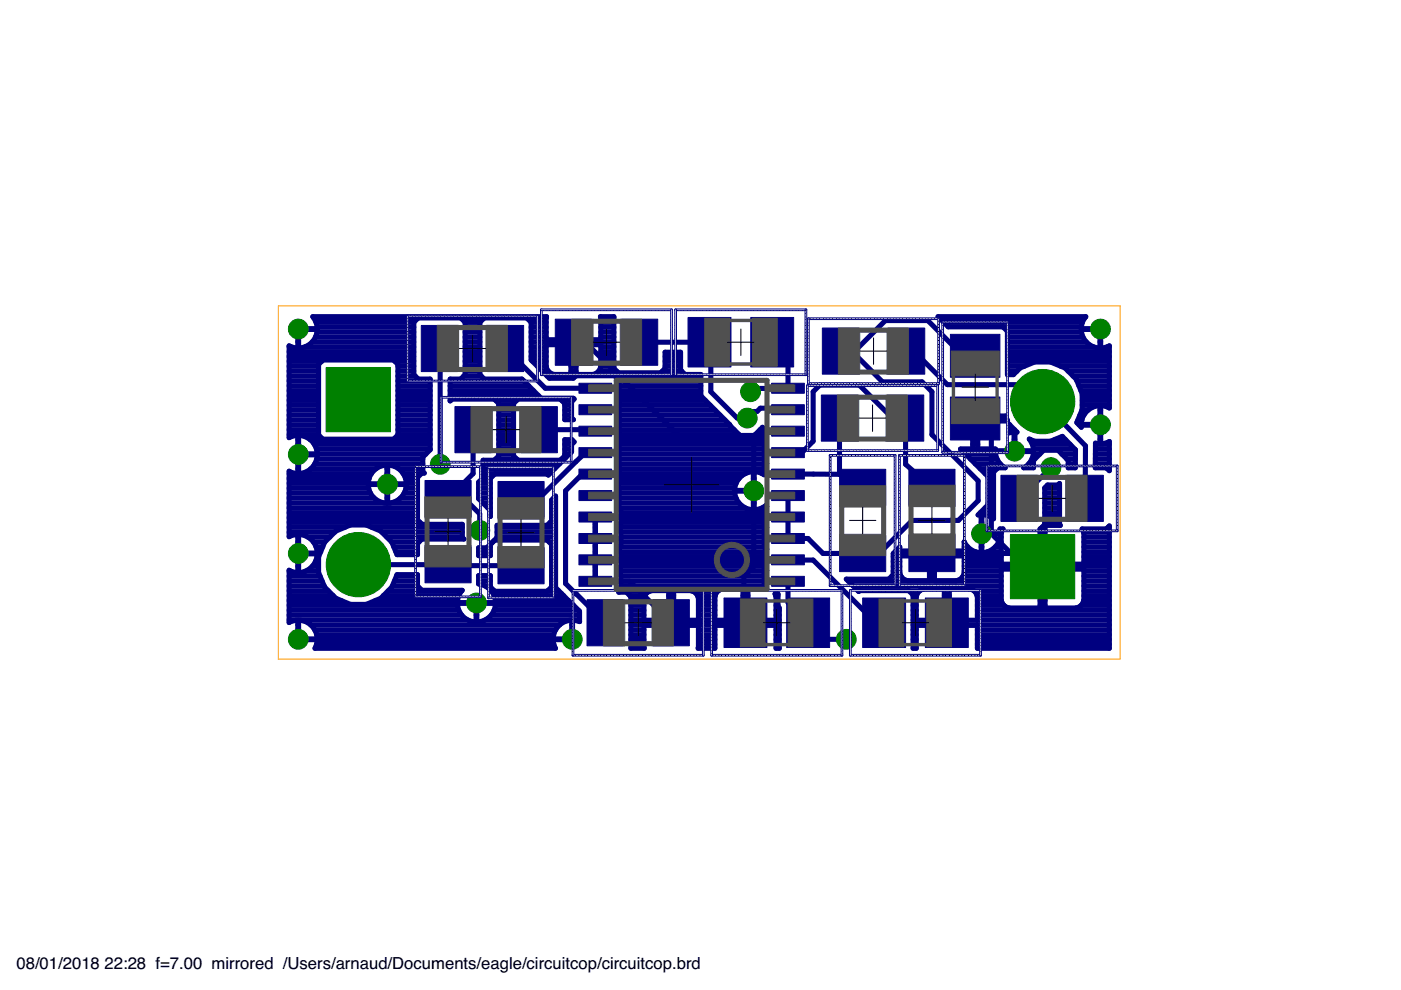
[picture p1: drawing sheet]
<svg xmlns="http://www.w3.org/2000/svg" width="297mm" height="210mm" viewBox="0 0 297 210" stroke-linecap="round" stroke-linejoin="round" font-family="sans-serif">
<defs><g id="words">
<g font-size="3.5">
<text x="3.5" y="205.4">08/01/2018</text>
<text x="22.2" y="205.4">22:28 f=7.00 mirrored /Users/arnaud/Documents/eagle/circuitcop/circuitcop.brd</text>
</g>
</g></defs>
<g fill="#000080" stroke="#000080" stroke-width=".21">
<path d="M201.5 70.9h10.5v9.1h-10.5z"/>
<path d="M201.5 84.2h10.5v9.1h-10.5z"/>
<path d="M145.9 67.3h9.1v10.5h-9.1z"/>
<path d="M159.2 67.3h9.1v10.5h-9.1z"/>
<path d="M105.6 116.1h9.8v7.7h-9.8z"/>
<path d="M105.6 102.1h9.8v7.7h-9.8z"/>
<path d="M174.3 69.6h7.8v9.7h-7.8z"/>
<path d="M188.4 69.6h7.7v9.7h-7.7z"/>
<path d="M178 113.5h9.8v7.7h-9.8z"/>
<path d="M178 99.5h9.8v7.7h-9.8z"/>
<path d="M174.1 83.8h7.7v9.7h-7.7z"/>
<path d="M188.2 83.8h7.7v9.7h-7.7z"/>
<path d="M192.7 99.5h9.8v7.7h-9.8z"/>
<path d="M192.7 113.5h9.8v7.7h-9.8z"/>
<path d="M131.7 67.7h7.7v9.7h-7.7z"/>
<path d="M117.7 67.7h7.7v9.7h-7.7z"/>
<path d="M138.5 127.1h7.7v9.8h-7.7z"/>
<path d="M124.5 127.1h7.7v9.8h-7.7z"/>
<path d="M163.6 122.2h6.9v2.1h-6.9z"/>
<path d="M163.6 117.6h6.9v2.2h-6.9z"/>
<path d="M163.6 113.1h6.9v2.1h-6.9z"/>
<path d="M163.6 108.6h6.9v2.1h-6.9z"/>
<path d="M163.6 104h6.9v2.1h-6.9z"/>
<path d="M163.6 99.5h6.9v2.1h-6.9z"/>
<path d="M163.6 94.9h6.9v2.1h-6.9z"/>
<path d="M163.6 90.4h6.9v2.1h-6.9z"/>
<path d="M122.7 90.4h7v2.1h-7z"/>
<path d="M122.7 94.9h7v2.1h-7z"/>
<path d="M122.7 99.5h7v2.1h-7z"/>
<path d="M122.7 104h7v2.1h-7z"/>
<path d="M122.7 108.6h7v2.1h-7z"/>
<path d="M122.7 113.1h7v2.1h-7z"/>
<path d="M122.7 117.6h7v2.2h-7z"/>
<path d="M122.7 122.2h7v2.1h-7z"/>
<path d="M163.6 85.8h6.9v2.1h-6.9z"/>
<path d="M163.6 81.3h6.9v2.1h-6.9z"/>
<path d="M122.7 85.8h7v2.1h-7z"/>
<path d="M122.7 81.3h7v2.1h-7z"/>
<path d="M89.3 69h7.7v9.8h-7.7z"/>
<path d="M103.3 69h7.7v9.8h-7.7z"/>
<path d="M96.5 86.2h7.7v9.8h-7.7z"/>
<path d="M110.5 86.2h7.7v9.8h-7.7z"/>
<path d="M90.1 115.9h9.8v7.7h-9.8z"/>
<path d="M90.1 101.9h9.8v7.7h-9.8z"/>
<path d="M196.2 126.8h9.1v10.5h-9.1z"/>
<path d="M182.9 126.8h9.1v10.5h-9.1z"/>
<path d="M166.8 126.8h9.1v10.5h-9.1z"/>
<path d="M153.5 126.8h9.1v10.5h-9.1z"/>
<path d="M212.2 100.8h7.7v9.8h-7.7z"/>
<path d="M226.2 100.8h7.7v9.8h-7.7z"/>
<path d="M213.5 68.2l.2-.1 .1 .1v27.7l-.1 .2-.3-.2z"/>
<path d="M199.7 68.2l.2-.1 .1 .1v27.7l-.1 .2-.2-.2z"/>
<path d="M199.7 68.2l14-.1 .1 .2-.1 .2h-13.9z"/>
<path d="M199.7 95.8l14-.1 .1 .2-.1 .2h-13.9z"/>
<path d="M143.1 65.6l27.8-.1 .1 .2-.1 .2h-27.7z"/>
<path d="M143.1 79.4l27.8-.1 .1 .2-.1 .1h-27.7z"/>
<path d="M143.1 65.6l.2-.1 .1 .2v13.8l-.1 .1-.2-.1z"/>
<path d="M170.7 65.6l.2-.1 .1 .2v13.8l-.1 .1-.2-.1z"/>
<path d="M103.4 99h.2l.2 .1v27.7l-.2 .1-.2-.1z"/>
<path d="M103.4 99h14l.1 .2-.1 .1h-13.9z"/>
<path d="M117.2 99h.2l.1 .1v27.7l-.1 .1-.2-.1z"/>
<path d="M103.4 126.7l14-.1 .1 .2-.1 .1h-13.9z"/>
<path d="M171.2 67.5l27.8-.1 .2 .2-.2 .2h-27.6z"/>
<path d="M198.8 67.5l.2-.1 .2 .1v13.9l-.2 .1-.2-.1z"/>
<path d="M171.2 81.2h27.8l.2 .2-.2 .1h-27.6z"/>
<path d="M171.2 67.5l.2-.1 .2 .1v13.9l-.2 .1-.2-.1z"/>
<path d="M175.9 96.5l.1-.1 .2 .1v27.7l-.2 .2-.2-.2z"/>
<path d="M175.9 96.5l13.9-.1 .1 .2-.1 .1h-13.8z"/>
<path d="M189.6 96.5l.2-.1 .1 .1v27.7l-.1 .2-.2-.2z"/>
<path d="M175.9 124.1l13.9-.1 .1 .2-.1 .2h-13.8z"/>
<path d="M171.1 81.6h27.7l.2 .2-.2 .2h-27.6l-.2-.2z"/>
<path d="M198.7 81.6l.3 .1v13.9l-.2 .1-.2-.1z"/>
<path d="M171 95.4h27.8l.2 .2-.2 .1h-27.6z"/>
<path d="M171.1 81.6l.3 .1v13.9l-.2 .1-.2-.1z"/>
<path d="M204.3 96.5l.2-.1 .1 .1v27.7l-.1 .2-.2-.2z"/>
<path d="M190.6 124h13.9l.1 .2-.1 .2h-13.8l-.2-.2z"/>
<path d="M190.6 96.4l.3 .1v27.7l-.2 .2-.2-.2z"/>
<path d="M190.6 96.4h13.9l.1 .2-.1 .1h-13.8l-.2-.1z"/>
<path d="M114.6 79.4l27.8-.1 .2 .2-.2 .1h-27.7z"/>
<path d="M114.7 65.5l.3 .2v13.8l-.2 .1-.2-.1z"/>
<path d="M114.7 65.5h27.7l.2 .2-.2 .2h-27.7l-.1-.2z"/>
<path d="M142.3 65.5l.3 .2v13.8l-.2 .1-.2-.1z"/>
<path d="M121.3 138.8l27.8-.1 .2 .3-.2 .1h-27.6z"/>
<path d="M121.3 125.1l.2-.1 .2 .1v13.9l-.2 .1-.2-.1z"/>
<path d="M121.3 125.1l27.8-.1 .2 .2-.2 .1h-27.6z"/>
<path d="M148.9 125.1l.2-.1 .2 .1v13.9l-.2 .1-.2-.1z"/>
<path d="M86.2 66.9l27.8-.1 .2 .3-.2 .1h-27.7z"/>
<path d="M113.8 66.9l.2-.1 .2 .2v13.8l-.2 .2-.2-.2z"/>
<path d="M86.3 80.6h27.7l.2 .2-.2 .2h-27.7l-.1-.2z"/>
<path d="M86.2 66.9l.2-.1 .1 .2v13.8l-.1 .2-.2-.2z"/>
<path d="M93.3 84.1h27.8l.2 .2-.2 .1h-27.6z"/>
<path d="M120.9 84.1h.2l.2 .1v13.8l-.2 .2-.2-.2z"/>
<path d="M93.3 97.9l27.8-.1 .2 .2-.2 .2h-27.6z"/>
<path d="M93.3 84.1h.2l.2 .1v13.8l-.2 .2-.2-.2z"/>
<path d="M87.9 98.8h.2l.2 .1v27.7l-.2 .1-.2-.1z"/>
<path d="M87.9 98.8h14l.1 .2-.1 .1h-13.8z"/>
<path d="M101.7 98.8h.2l.1 .1v27.7l-.1 .1-.2-.1z"/>
<path d="M87.9 126.4h14l.1 .2-.1 .1h-13.8z"/>
<path d="M180.1 138.8l27.8-.1 .2 .3-.2 .1h-27.6z"/>
<path d="M180.1 125.1l27.8-.1 .2 .2-.2 .1h-27.6z"/>
<path d="M207.7 125.1l.2-.1 .2 .1v13.9l-.2 .1-.2-.1z"/>
<path d="M180.1 125.1l.2-.1 .2 .1v13.9l-.2 .1-.2-.1z"/>
<path d="M150.7 138.8l27.8-.1 .2 .3-.2 .1h-27.6z"/>
<path d="M150.7 125.1l27.8-.1 .2 .2-.2 .1h-27.6z"/>
<path d="M178.4 125.1l.1-.1 .2 .1v13.9l-.2 .1-.2-.1z"/>
<path d="M150.7 125.1l.2-.1 .2 .1v13.9l-.2 .1-.2-.1z"/>
<path d="M209.1 98.7l27.8-.1 .1 .2-.1 .2h-27.7z"/>
<path d="M236.7 98.7l.2-.1 .1 .2v13.8l-.1 .1-.2-.1z"/>
<path d="M209.1 112.5l27.8-.1 .1 .2-.1 .1h-27.7z"/>
<path d="M209.1 98.7l.2-.1 .1 .2v13.8l-.1 .1-.2-.1z"/>
</g>
<g fill="none" stroke="#000080" stroke-width="1.1">
<path d="M61.3 79.7h6.2M61.3 78.7h6.2M61.3 77.7h6.2M61.3 76.6h6.9M61.3 75.6h26.4M61.3 74.5h26.4M61.3 73.5h.4M61.7 73.5l1.4 .3v-4h4.1a3.9 3.9 0 0 1-2.4 3.7M61.7 73.5l-.4-.2v19.5l1.4-.5h.4v4h4.1a3.9 3.9 0 0 0-3.9-4v8.1M63.1 73.5h.2M63.1 72.5h.2M63.1 71.5h.2"/>
<path d="M63.1 70.4h.2M64.8 73.5l-1.5 .3v-4.1h3.9a3.7 3.7 0 0 0-.9-2.6h49.6l-.1 4.9h5.3v7.4h-3.6a1.97 1.97 0 0 1-1.7-1.7v-4.6h11.6v4.6a1.99 1.99 0 0 1-1.7 1.7h-3.6v-7.4h5.3l-.1-4.9h2.9v11l.9 .9h9l.9-.9v-3.4h3.3v3.8l.9 .9h3.4v4.5l6.1 6.2M64.8 73.5h22.9M66.2 72.5h21.5M66.5 67.3h49.3M66.9 71.5h20.8M67 68.3h20.7M67.2 70.4h20.5M67.2 69.4h20.5M68.5 76.3h14.9l1 1v14.9l-1 .9h-14.9l-1-.9v-14.9zM83.7 76.6h4M84.4 79.7h3.6"/>
<path d="M84.4 78.7h3.3M84.4 77.7h3.3M87.7 68.3v11.1l1 1h2.5v15l-1.6 1.5v3.1l.4 .3h-.5l-1 .9v9l1 1h8.5v2.8l.4 .3h-8.9l-1 .9v2.4h-4.3l-1.1-2.6-2.4-2.4-3.1-1.3h-3.3l-3.1 1.3-2.4 2.4-1.3 3v3.4l1.3 3.1 2.4 2.4 3.1 1.2h3.3l3.1-1.2 2.4-2.4 1.1-2.7h4.3v2.4M87.7 68.3l1-.9h9l.9 .9M93.2 73.9l.1 .1v24.4M98.3 79.7h3.7M98.6 68.3v11.1l-.9 1h-2.3v4.6l.4-.4h9l.9 1v11.1l-.9 .9h-2.4v3.7l-.9 .9v3.5l2.3 2.4v1.3l.2 .1v-8.1M98.6 78.7h3.1M98.6 77.7h3.1M98.6 76.6h3.1M98.6 75.6h3.1M98.6 74.5h3.1"/>
<path d="M98.6 73.5h3.1M98.6 72.5h3.1M98.6 71.5h3.1M98.6 70.4h3.1M98.6 69.4h3.1M98.6 68.3h3.1M101.7 68.3v11.1l1 1h8l4 4h6.9l.1 .2-.5 .6v3.4l.4 .4h-1.9v-3.4l-.9-1h-9l-.9 1v11.1l.9 .9h9l.9-.9v-3.5h1.6l.4 .5-.5 .6v1.5l-1.2 1.1M101.7 68.3l1-.9h9l.9 .9M107.2 73.9l8.4 8.4h10.6M112.6 68.3v8l3.9 3.9h5.1l.5-.5h8.2l1 .9v3.5l-.6 .5 .6 .6v3.4l-.6 .6 .6 .5v3.4l-.6 .6 .6 .6v3.4l-.6 .5 .6 .6v3.4l-.6 .6 .6 .5v3.5l-.3 .3 .5 .7 .1 .5v2.6l-.4 1 .4 .9M112.6 75.6h3.2M112.6 74.5h3.2"/>
<path d="M112.6 73.5h3.2M112.6 72.5h8.5M112.6 71.5h3.2M112.6 70.4h3.2M112.6 69.4h3.2M112.6 68.3h3.2M112.9 76.6h2.9M113.9 77.7h1.9M115 78.7h1.2M116 79.7h6M121.1 78.7h1M121.1 77.7h1"/>
<path d="M121.1 76.6h1M121.1 75.6h1M121.1 74.5h1M121.1 73.5h1M121.6 72.6h2.5l20.3 20.3h15.4M122.1 72.5h8.1M126.9 78.7h3.8M127.3 67.3h2.9M127.4 77.7h2.8M127.4 76.6h2.8M127.4 75.6h2.8M127.4 74.5h2.8"/>
<path d="M127.4 73.5h2.8M127.4 71.5h2.8M127.4 70.4h2.8M127.4 69.4h2.8M127.4 68.3h2.8M130.4 79.7h18.2M135.6 72.6h15.1v10.5l5.6 5.5h2.1l1.4-1.4h.7l.7-.6h5.6l.3 .3M140.4 78.7h4.1M141 77.7h3.3M141 76.6h3.3M141 75.6h3.3M163.7 72.6l3.4 3.3v6.4l-7.3 .1-.7 .7"/>
<path d="M192.2 74.4h1.5l7.2 7.2h16.5l4.2 4.1M199.1 67.3h31M200.1 68.3h29.4M206.8 75.4h-2.6l-7.5-7.4h-9l-6.5 6.4h-3l2.6 .3 6.3 6.3h8.4l2.1 2.1v9.1l9.8 9.8v4.2l-4.2 4.1h-9.8l-7 7h-11.9l-3.2-3.1h-4.2v-9.1M212.7 69.4h16.6M213.6 78.7h2M213.6 77.7h3.6M213.6 76.6h21.6M213.6 75.6h21.6M213.6 74.5h21.6M213.6 73.5h18.1M213.6 72.5h16.7"/>
<path d="M213.6 71.5h16M213.6 70.4h15.7M224.9 77.7h10.3M226.5 78.7h8.7M227.5 79.7h7.7M231.7 73.5l1.5 .3v-4.1h-3.9a3.6 3.6 0 0 1 .9-2.6h-31.3l2.1 2.2h11.7l.9 .9v9.2h1.3l1.4-1.4 3.1-1.2h3.3l3.1 1.2 2.4 2.4 1.2 3.1v3.3l-1.1 2.8 1 1v-.5h4.1v4h.4l1.4-.5v6.2l-.6-.6h-2.4l.1-5.2 .9 .1v-8.1a4 4 0 0 0-3.9 4h4.1v-4h.4l1.4 .5v-13.2l-.4 .2M231.7 73.5a3.9 3.9 0 0 1-2.4-3.7h4.1v4l1.4-.3M233.2 73.5h.2M233.2 72.5h.2M233.2 71.5h.2M233.2 70.4h.2M234.8 73.5h.4"/>
<path d="M61.3 91.1h6.2M61.3 92.1h6.2M61.3 90.1h6.2M61.3 89h6.2M61.3 88h6.2M61.3 87h6.2M61.3 85.9h6.2M61.3 84.9h6.2M61.3 83.9h6.2M61.3 82.8h6.2M61.3 81.8h6.2M61.3 80.8h6.2"/>
<path d="M63.1 99.4h.2M63.1 98.4h.2M63.1 97.3h.2M63.1 95.2h.2M63.1 94.2h.2M63.1 93.2h.2M63.3 96.3h27M65.7 93.2h25.5M65.9 99.4h13.8M66.6 94.2h24.6M66.7 98.4h22.9M67.1 95.2h24.1"/>
<path d="M67.1 97.3h22.5M82 99.4h.2M84.4 91.1h6.8M84.4 92.1h6.8M84.4 90.1h6.8M84.4 89h6.8M84.4 88h6.8M84.4 87h6.8M84.4 85.9h6.8M84.4 84.9h6.8M84.4 83.9h6.8M84.4 82.8h6.8"/>
<path d="M84.4 81.8h6.8M84.4 80.8h6.8M84.5 99.4h5.1M95.4 84.9h.1M95.4 83.9h18.8M95.4 82.8h17.7M95.4 81.8h16.7M95.4 80.8h15.7M100.3 91.1v9.3l-5.3 5.3 .4-.2h2.8l3.5 3.4v3.6M102.4 99.4h15.2M102.4 98.4h16.2M105.1 97.3h4.4"/>
<path d="M105.1 84.9h4.4M105.7 91.1h3.2M105.7 96.3h3.2M105.7 95.2h3.2M105.7 94.2h3.2M105.7 93.2h3.2M105.7 92.1h3.2M105.7 90.1h3.2M105.7 89h3.2M105.7 88h3.2M105.7 87h3.2M105.7 85.9h3.2"/>
<path d="M114.3 91.1h11.6l.3 .3M119.1 97.3h.6M119.1 84.9h2.3M119.7 96.3h1M119.7 95.2h1.5M119.7 94.2h1.5M119.7 88h1.5M119.7 87h1.5M119.7 85.9h1.5M120 97l-3.8 3.7-.2-.2h-11.1l-.9 .9M120 96.9v.1M126.2 96l-1.9-.2-10.3 10.1h-3.5"/>
<path d="M130.8 98.4h31.7M130.8 89h22.9M131 84.9h18.6M131.2 94.2h30.9M131.2 93.2h30.6M131.3 91.1h24.3M131.3 99.4h30.7M131.3 97.3h30.7M131.3 96.3h30.7M131.3 95.2h30.7M131.3 92.1h25.4M131.3 90.1h23.4"/>
<path d="M131.3 88h21.4M131.3 87h20.3M131.3 85.9h19.3M131.3 83.9h17.3M131.3 82.8h17.3M131.3 81.8h17.3M131.3 80.8h17.3M154.7 90.1l2.2 2.2h3l1.8-1.7v2.1l.1 .5 .5 .7-.3 .4v3.4l.6 .5-.6 .6v1.9l-.6-.4-1.5-.3v4h-4.1v-.5M159.8 92.9v27.2l-2.1 2.1v9.8M160.1 92.1h1.6M161.2 91.1h.5M161.7 91.4h5.4"/>
<path d="M167.1 96l.4-.3h2.8l2.1-2.1v-10.5l1.4-1.4h8.4l7 6.9h2.8v9.8l5.6 5M167.1 91.4h.1M167.1 91.4l-5.2 .1-2.1 1.4M178 88.6v12M203.7 95.2h7.4M204.7 96.3h6.4M205.8 97.3h5.6M206.2 91.1h1.1M206.2 94.2h1.1M206.2 93.2h1.1M206.2 92.1h1.1M206.2 90.1h1.1"/>
<path d="M206.8 88.7l2.7-.1 .7 .8v23.8l4.2 4.1M206.8 98.4h5.3M207.3 89h6.3M207.8 99.4h3.6M214 91.1h1.1M214 90.1h.1M215 95.2h.2M215 94.2h.2M215 93.2h.2M215 92.1h.2M218.1 98.4h1M218.3 93.2l.5 .9 .3 1.5h-8v-.4h-3.8v-7h5.9l.4 1.1h-7.4v5.9h-2.6l5.9 5.9v5.9l-2.1 2.2 .6-.1v4h4.1l-.1-1h.7l-.4 1v6.5h17.5v-6.5l-.4-1h5.2l.6-.6v26h-28v-4.9h-5.9v-7.7h4.2l1 .3"/>
<path d="M218.3 93.2l-.1-.1 1.2 .5h3.3l2.5-1.1 2.8 2.9v3.8h-1.5v-1.6l-2.2-2.1h-3l-2.2 2.1v1.6h-2.1a3.8 3.8 0 0 0 2.1-3.5h-3.9v-4.1h.4l-1.6-1.6v1.8l1-.2v4.1h-3.9a3.8 3.8 0 0 0 2 3.5h-1.5l-.9 .9v9.9a3.6 3.6 0 0 0-2.5-.9v8.1a4 4 0 0 0 3.9-4h-4.1v4a3.9 3.9 0 0 1-3.6-2.3v1.9h-6.3v6.3h4.7a1.92 1.92 0 0 0 1.6-1.6v-3.6h-13.6v3.6a1.92 1.92 0 0 0 1.6 1.6h4.7v-6.3h-6.3v-.8l-1.4 1.4v4.5l-1 .9h-9l2.7 2.6 .1-.2h10.5l.9 .9v11.4h.7v-4.9h5.9v-7.7h-4.3l-.9 .3M218.3 93.2h.1M218.8 97.3h.6M218.9 94.2h8M219.1 96.3h1.4M219.1 95.2h8.8M221 85.2l.6 .5M221.6 85.7l8.5 8.8v11.2M222.8 99.1l-6.3 6.4-.4 .2M223.6 93.2h2.3M225.1 96.3h2.9M226.2 97.3h1.8"/>
<path d="M226.5 98.4h1.5M228.3 80.8h6.9M228.5 89h.9M228.7 81.8h6.5M228.8 90.1h4.4M229 88h.8M229.2 82.8h6M229.4 87h1.3M229.4 85.9h5.8M229.4 84.9h5.8M229.4 83.9h5.8M232.2 98.4h3"/>
<path d="M232.2 97.3h3M232.2 96.3h3M232.3 95.2h2.9M232.3 94.2h2.9M233.2 91.1h.2M233.2 93.2h.2M233.2 92.1h.2M233.2 89h.2M233.2 88h.2M233.2 87h.2M234.8 99.4h.4M61.3 100.4h17.4"/>
<path d="M61.3 112.8h9.7M61.3 111.8h11.8M61.3 110.8h27.7M61.3 109.7h27.2M61.3 108.7h27.2M61.3 107.7h27.2M61.3 106.6h20.1M61.3 105.6h18.1M61.3 104.6h17.3M61.3 103.5h16.9M61.3 102.5h16.8M61.3 101.5h17"/>
<path d="M62.7 100.4l-1.4-.5v13.9l1.4-.5h.4v4h4.1a3.9 3.9 0 0 0-3.9-4v8.1a4 4 0 0 0 3.9-4h-4.1v4h-.4l-1.4-.5v11.1l1.4-.5h.4v4h4.1a4 4 0 0 0-3.9-4v4.1h3.9v.5l-.4 1.4h51l-.5-1.4v-.5h3.9v-4.1a3.9 3.9 0 0 0-3.9 4h4.1v-4l1.5 .3M63.1 100.4v-4h4.1a4 4 0 0 1-3.4 4M63.1 119h.2M63.1 118h.2M63.1 117h.2M63.1 116h.2M63.1 114.9h.2M63.1 113.9h.2M65.3 113.9h4.6M66.5 114.9h2.4M66.9 119h.6M67 116h1.4"/>
<path d="M67.2 118h.4M67.2 117h.8M76 119.7h19l.2 .2h15.3M78.8 111.8h19.2M78.9 100.2a3.9 3.9 0 0 1 3.1-1.6v8.1a4 4 0 0 1-3.9-4h8a3.9 3.9 0 0 1-3.9 4v-8.1a3.9 3.9 0 0 1 3.9 4h-8l.3-1.5zM81 112.8h17M82 113.9h16M82 100.4h.2M82 106.6h.2M82 105.6h.2M82 104.6h.2M82 103.5h.2"/>
<path d="M82 102.5h.2M82 101.5h.2M82.8 106.6h5.7M83 114.9h5.8M83.5 116h5M83.9 117h4.6M84.9 105.6h3.6M85.5 100.4h3.8M85.7 104.6h2.8M86 101.5h2.5M86.1 103.5h2.4M86.1 102.5h2.4"/>
<path d="M101.5 117h2.5M101.5 105.6h2.5M101.5 104.6h2.5M101.5 103.5h2.5M101.5 102.5h2.5M102.3 101.5h1.7M102.4 106.6h1.6M102.4 100.4h14.2M103.4 116h.6M103.4 107.7h.6M103.8 108.7h.2M104.5 114.9h.1"/>
<path d="M105.4 113.9h12.4M105.4 112.8h12.4M105.4 111.8h12.4M116.4 114.9h1.4M116.6 110.8h1.2M116.9 119h.9M116.9 118h.9M116.9 117h.9M116.9 116h.9M116.9 109.7h.9M116.9 108.7h.9M116.9 107.7h.9"/>
<path d="M116.9 106.6h.9M117.4 105.6h.4M126.2 100.5h-2.8l-3.5 3.6v19.6l8.4 8.3M126.2 114.2h5.4M126.2 118.7h.1M126.2 118.7h5.4M126.2 119h.1M126.2 118h.1M126.2 117h.1M126.2 116h.1M126.2 114.9h.1M126.2 113.9h.1"/>
<path d="M126.2 112.8h.1M126.2 111.8h.1M126.2 110.8h.1M126.2 109.7h.1M131 102.5h25M131.3 100.4h26.7M131.3 111.8h31.2M131.3 106.6h25.4M131.3 105.6h24.7M131.3 104.6h24.5M131.3 103.5h24.5M131.3 101.5h25.4"/>
<path d="M131.4 107.7h26.6M131.5 116l-.3 .4 .4 1v2.6M131.5 117h30.5M131.5 116h30.6M131.6 112.8h30.4M131.6 109.6h-5.4v13.7M131.6 112.8v2.7l-.1 .5M131.6 119h30.4M131.6 118h30.4M131.6 114.9h30.4M131.6 113.9h30.4M131.6 110.8h30.4"/>
<path d="M131.6 109.7h30.4M131.6 108.7h30.4M155.8 104.6v-.5h4.1v4a3.7 3.7 0 0 0 2.5-.9l.2 .1-.6 .6v3.4l.6 .6-.6 .5v3.5l.6 .5-.6 .6M155.8 104.6l.2 1M156 102.5a4 4 0 0 1 3.7-2.5v8.1a3.9 3.9 0 0 1-3.7-2.5M156 102.5l-.2 1M159.7 100.4h.2M159.7 107.7h.2M159.7 106.6h.2M159.7 105.6h.2M159.7 104.6h.2M159.7 103.5h.2"/>
<path d="M159.7 102.5h.2M159.7 101.5h.2M161.6 100.4h.4M161.6 107.7h.6M162 117v3.4l.6 .6-.6 .5v3.4h-3.4v7.7h5.9v4.9h.7v-8.6l-.2-.3v-2.7h-.7l.2 .6v5h-12.9v-5l.4-.9 .3-.4M167.1 100.5l10.9 .1M167.1 118.7h5.3l13.3 13.3h5.6M178 100.6l4.9 2.8M189.4 119h1.4M189.4 118h1.4M189.8 117h7.3M197.1 119h1"/>
<path d="M197.1 118h1M197.6 117.3h20.3l3.1 2.8M198.1 117h8.7M204.4 119h7.9M204.4 118h7.9M204.4 116h.8M204.4 114.9h.1M207.8 108.7h2.9M208 117h.2M208 116h.2M208 114.9h.2M208 113.9h.2"/>
<path d="M208 112.8h.2M208 111.8h.2M208 110.8h.2M208 109.7h.2M208.9 100.4h1.8M208.9 107.7h1.8M209.4 117h2.9M209.5 106.6h1.2M209.5 105.6h1.2M209.5 104.6h1.2M209.5 103.5h1.2M209.5 102.5h1.2"/>
<path d="M209.5 101.5h1.2M210.2 109.7h.5M211 116h1.3M211.7 114.9h.6M212.1 113.9h.2M212.1 112.8h.2M220.5 119h1.1M220.5 118h1.1M220.5 117h1.1M220.5 116h1.1M220.5 114.9h1.1M220.5 113.9h1.1"/>
<path d="M220.5 112.8h1.1M220.9 111.8h.7M221.5 110.8h3.1M221.5 109.7h3.1M221.5 108.7h3.1M221.5 107.7h3.1M221.5 106.6h3.1M221.5 105.6h3.1M221.5 104.6h3.1M221.5 103.5h3.1M222.1 102.8l-.6 .6v7.8l-1 .9v16.8h-6.5a1.97 1.97 0 0 1-1.7-1.7v-6.5h17.5v6.5a1.99 1.99 0 0 1-1.7 1.7h-6.5v-17.5h3.2l-.2-.2v-8.7l-.3 .3zM229.7 112.8h5.5"/>
<path d="M229.8 119h5.4M229.8 118h5.4M229.8 117h5.4M229.8 116h5.4M229.8 114.9h5.4M229.8 113.9h5.4M234.9 111.8h.3M61.3 131.5h37.9M61.3 130.4h36.6M61.3 129.4h36M61.3 128.4h35.7M61.3 127.3h11"/>
<path d="M61.3 126.3h9.3M61.3 125.3h8.3M61.3 124.2h7.4M61.3 123.2h7M61.3 122.2h6.6M61.3 121.1h.4M63.1 134.6h.2M63.1 133.5h.2M63.1 132.5h.2M63.1 121.1h.2M63.1 120.1h.2M63.3 135.6h57.9"/>
<path d="M64.7 121.1h2.8M65.9 132.5h52.8M66.2 120.1h1.3M66.7 133.5h51.1M67.1 136.6h50.3M67.1 134.6h50.3M79.6 127.3h17.4M81.3 126.3h16M82.3 125.3h15.6M83.2 124.2h5.3M83.6 123.2h4.9M84.1 122.2h4.4"/>
<path d="M88.5 124.2l1 1h8.5l-.7 1.1M97 128.4v-.5h8.1v.5M97 127.3v.5h3.9v4.1a3.9 3.9 0 0 1-3.6-2.5M97 128.4l.3 1M97.3 126.3l-.3 1M100.9 131.5h.2M100.9 130.4h.2M100.9 129.4h.2M100.9 128.4h.2M101.5 123.2h2.5M101.5 122.2h2.5M102.8 131.5h20.1"/>
<path d="M102.8 124.2h1.2M104.1 125.3h.7M104.1 130.4h18.8M104.8 126.3a4.2 4.2 0 0 0-3.3-2.5v-1.8h2.5v2.4l.9 1h11.1l.9-1v-9l-.9-.9h-11.1l-.9 .9v2.4h-2.5v-1.7h1.7l2.2-2.1v-2.6h10.6l.9-1v-4.4l.9-.8v19.4l5.1 5v2.2M104.8 126.3l.3 1M104.8 129.4h17.9M104.8 126.3h14.7M105.1 127.3v.5h-4v4.1a3.9 3.9 0 0 0 3.7-2.5M105.1 128.4l-.3 1M105.1 128.4h16.5M105.1 127.3h15.4M116.1 125.3h2.3"/>
<path d="M116.9 124.2h.9M116.9 123.2h.9M116.9 122.2h.9M116.9 121.1h.9M116.9 120.1h.9M121.2 134.6h.2M121.2 133.5h.2M121.2 132.5h.2M122.1 125.9h.1M122.9 131.8h.1M126.2 123.3h7.3l8.8 8.7h15.8M126.2 123.2h.1"/>
<path d="M126.2 122.2h.1M126.2 121.1h.1M126.2 120.1h.1M131.3 121.1h31.1M131.4 125.3h6.6M131.6 120.1h30.4M131.6 120l-.4 1 .4 .9v2.7l-.4 1h1.6l1 .9v11h2.8l-.1-4.9h5.3v-7.4h-3.6a1.92 1.92 0 0 0-1.7 1.7v4.6h11.6v-4.6a1.92 1.92 0 0 0-1.7-1.7h-3.6v7.4h5.3l-.1 4.9h3.6v-4.9h5.9v-7.7h-4.3l-.9 .3M131.6 124.2h30.4M131.6 123.2h30.4M131.6 122.2h30.4M133.5 126.3h3.2M133.8 136.6h2.7"/>
<path d="M133.8 135.6h2.7M133.8 134.6h2.7M133.8 133.5h2.7M133.8 132.5h8M133.8 131.5h2.7M133.8 130.4h2.7M133.8 129.4h2.7M133.8 128.4h2.7M133.8 127.3h2.7M141.8 131.5h1M141.8 130.4h1M141.8 129.4h1"/>
<path d="M141.8 128.4h1M141.8 127.3h1M141.8 126.3h1M141.8 125.3h1M142.8 132.5h14.7M146.6 125.3h5.7M147.9 126.3h3.7M148.1 136.6h3.5M148.1 135.6h3.5M148.1 134.6h3.5M148.1 133.5h3.5M148.1 131.5h3.5"/>
<path d="M148.1 130.4h3.5M148.1 129.4h3.5M148.1 128.4h3.5M148.1 127.3h3.5M157.5 131.5h1.1M157.5 130.4h1.1M157.5 129.4h1.1M157.5 128.4h1.1M157.5 127.3h1.1M157.5 126.3h1.1M157.5 125.3h1.1M158.6 132.5h6.6"/>
<path d="M164.5 126.3h.5M164.5 136.6h.7M164.5 135.6h.7M164.5 134.6h.7M164.5 133.5h.7M164.5 131.5h.7M164.5 130.4h.7M164.5 129.4h.7M164.5 128.4h.5M164.5 127.3h.5M167.1 123.3v4.5l4.2 4.2h-.3v4.2M171 135.6h8.4"/>
<path d="M179.8 123.2h32.5M180.9 124.2h31.4M181.9 125.3h.3M189.1 122.2h1.9M189.4 121.1h1.4M189.4 120.1h1.4M192.7 125.3h2.3M193.6 136.6h.7M193.6 135.6h.7M193.6 134.6h.7M193.6 133.5h.7M193.6 132.5h6.6"/>
<path d="M193.6 131.5h.7M193.6 130.4h.7M193.6 129.4h.7M193.6 128.4h.7M193.6 127.3h.7M193.6 126.3h.7M195 125.2l-.4 .4-.3 .9v5h12.9v-5l-.4-.9-.3-.4M197.1 122.2h1M197.1 121.1h1M197.1 120.1h1M200.2 131.5h1.1M200.2 130.4h1.1"/>
<path d="M200.2 129.4h1.1M200.2 128.4h1.1M200.2 127.3h1.1M200.2 126.3h1.1M200.2 125.3h1.1M201.3 132.5h33.9M204.2 122.2h8.1M204.4 121.1h7.9M204.4 120.1h16.1M206.5 125.3h5.8M207.2 126.3h5.1M207.2 136.6h28"/>
<path d="M207.2 135.6h28M207.2 134.6h28M207.2 133.5h28M207.2 131.5h28M207.2 130.4h28M207.2 129.4h28M207.2 128.4h5.7M207.2 127.3h5.1M220.5 128.4h1.1M220.5 127.3h1.1M220.5 126.3h1.1M220.5 125.3h1.1"/>
<path d="M220.5 124.2h1.1M220.5 123.2h1.1M220.5 122.2h1.1M220.5 121.1h1.1M221.6 120.1h13.6M229.2 128.4h6M229.8 127.3h5.4M229.8 126.3h5.4M229.8 125.3h5.4M229.8 124.2h5.4M229.8 123.2h5.4M229.8 122.2h5.4"/>
<path d="M229.8 121.1h5.4"/>
</g>
<g fill="#008000" stroke="#008000" stroke-width=".21">
<path d="M214.2 113.3h13.7v13.7h-13.7z"/>
<path d="M69.2 77.9h13.6v13.6h-13.6z"/>
</g>
<g fill="#008000" stroke="#008000" stroke-width=".21">
<circle cx="221.1" cy="85.2" r="6.8"/>
<circle cx="76" cy="119.7" r="6.8"/>
<circle cx="158.4" cy="88.6" r="2.1"/>
<circle cx="159.1" cy="83.1" r="2.1"/>
<circle cx="93.3" cy="98.4" r="2.1"/>
<circle cx="101.7" cy="112.5" r="2.1"/>
<circle cx="222.8" cy="99.1" r="2.1"/>
<circle cx="179.4" cy="135.6" r="2.1"/>
<circle cx="159.8" cy="104.1" r="2.1"/>
<circle cx="208.1" cy="113.2" r="2.1"/>
<circle cx="233.3" cy="90.1" r="2.1"/>
<circle cx="233.3" cy="69.8" r="2.1"/>
<circle cx="215.1" cy="95.7" r="2.1"/>
<circle cx="101" cy="127.8" r="2.1"/>
<circle cx="63.2" cy="135.6" r="2.1"/>
<circle cx="63.2" cy="117.3" r="2.1"/>
<circle cx="63.2" cy="96.4" r="2.1"/>
<circle cx="82.1" cy="102.7" r="2.1"/>
<circle cx="63.2" cy="69.8" r="2.1"/>
<circle cx="121.3" cy="135.6" r="2.1"/>
</g>
<g fill="#505050" stroke="#505050" stroke-width=".21">
<path d="M105.6 105.6h9.7v4.5h-9.7z"/>
<path d="M105.6 115.9h9.7v4.5h-9.7z"/>
<path d="M188.1 69.6h4.5v9.7h-4.5z"/>
<path d="M177.8 69.6h4.5v9.7h-4.5z"/>
<path d="M178 103h9.8v4.5h-9.8z"/>
<path d="M178 113.3h9.8v4.5h-9.8z"/>
<path d="M187.9 83.8h4.5v9.7h-4.5z"/>
<path d="M177.5 83.8h4.6v9.7h-4.6z"/>
<path d="M192.7 113.2h9.8v4.5h-9.8z"/>
<path d="M192.7 102.9h9.8v4.5h-9.8z"/>
<path d="M121.2 67.7h4.5v9.8h-4.5z"/>
<path d="M131.5 67.7h4.5v9.8h-4.5z"/>
<path d="M127.9 127.2h4.6v9.7h-4.6z"/>
<path d="M138.2 127.2h4.6v9.7h-4.6z"/>
<path d="M103 69h4.6v9.8h-4.6z"/>
<path d="M92.7 69h4.5v9.8h-4.5z"/>
<path d="M110.2 86.2h4.5v9.8h-4.5z"/>
<path d="M99.9 86.2h4.5v9.8h-4.5z"/>
<path d="M90.1 105.3h9.8v4.6h-9.8z"/>
<path d="M90.1 115.7h9.8v4.5h-9.8z"/>
<path d="M225.9 100.8h4.6v9.7h-4.6z"/>
<path d="M215.6 100.8h4.6v9.7h-4.6z"/>
<path d="M201.7 74.4h10.2v5.3h-10.2z"/>
<path d="M201.7 84.6h10.2v5.2h-10.2z"/>
<path d="M149.4 67.5h5.3v10.1h-5.3z"/>
<path d="M159.6 67.5h5.2v10.1h-5.2z"/>
<path d="M162.6 122.5h5.9v1.5h-5.9z"/>
<path d="M162.6 118h5.9v1.4h-5.9z"/>
<path d="M162.6 113.5h5.9v1.4h-5.9z"/>
<path d="M162.6 108.9h5.9v1.4h-5.9z"/>
<path d="M162.6 104.4h5.9v1.4h-5.9z"/>
<path d="M162.6 99.8h5.9v1.4h-5.9z"/>
<path d="M162.6 95.2h5.9v1.5h-5.9z"/>
<path d="M162.6 90.7h5.9v1.4h-5.9z"/>
<path d="M124.8 90.7h5.9v1.4h-5.9z"/>
<path d="M124.8 95.2h5.9v1.5h-5.9z"/>
<path d="M124.8 99.8h5.9v1.4h-5.9z"/>
<path d="M124.8 104.4h5.9v1.4h-5.9z"/>
<path d="M124.8 108.9h5.9v1.4h-5.9z"/>
<path d="M124.8 113.5h5.9v1.4h-5.9z"/>
<path d="M124.8 118h5.9v1.4h-5.9z"/>
<path d="M124.8 122.5h5.9v1.5h-5.9z"/>
<path d="M162.6 86.1h5.9v1.5h-5.9z"/>
<path d="M162.6 81.6h5.9v1.4h-5.9z"/>
<path d="M124.8 86.1h5.9v1.5h-5.9z"/>
<path d="M124.8 81.6h5.9v1.4h-5.9z"/>
<path d="M196.5 127h5.2v10.1h-5.2z"/>
<path d="M186.4 127h5.2v10.1h-5.2z"/>
<path d="M167.1 127h5.2v10.1h-5.2z"/>
<path d="M157 127h5.2v10.1h-5.2z"/>
</g>
<g fill="none" stroke="#505050" stroke-width="1.1">
<path d="M97.3 69.4h5.7M97.3 78.3h5.7M125.7 77h5.8M125.7 68.1h5.8M182.3 70h5.8M182.3 78.9h5.8M104.4 86.7h5.8M104.4 95.5h5.8M130.7 80.6h31.9v44.3h-31.9zM182.1 84.2h5.8M182.1 93.1h5.8M90.6 109.9v5.7"/>
<path d="M99.4 109.9v5.7M106 110.1v5.7M114.9 110.1v5.7M178.5 107.5v5.7M187.3 107.5v5.7M193.1 107.5v5.7M202 107.5v5.7M220.2 101.2h5.7M220.2 110.1h5.7M132.4 136.5h5.8M132.4 127.6h5.8"/>
</g>
<path d="M152.4 116.2a3.7 3.7 0 0 1 4.1-1 3.7 3.7 0 0 1 2.4 3.5h-1.1a2.67 2.67 0 0 1-3.9 2.3 2.67 2.67 0 0 1-.2-4.6 2.67 2.67 0 0 1 4.1 1.9v.4h1.1a3.7 3.7 0 0 1-5 3.5 3.7 3.7 0 0 1-1.5-6z" fill-rule="evenodd" fill="#505050" stroke="#505050" stroke-width=".21"/>
<path d="M154.4 67.9h5.3M154.6 77.2h5.1M202.1 79.6v5.2M211.4 79.4v5.4M162 136.7h5.4M162 127.4h5.2M191.4 136.7h5.4M191.4 127.4h5.2" fill="none" stroke="#505050" stroke-width=".72"/>
<g fill="none" stroke="#000" stroke-width=".21">
<path d="M97.4 73.9h5.6M100.2 71.1v5.6M125.8 72.6h5.6M128.6 69.8v5.6M154.3 72.6h5.6M157.1 69.8v5.6M182.4 74.4h5.6M185.2 71.6v5.6M206.8 79.3v5.6M104.5 91.1h5.6M107.3 88.3v5.6M146.6 97v11.6"/>
<path d="M182.2 88.6h5.6M185 85.9v5.6M204 82.1h5.6M92.2 112.7h5.6M95 109.9v5.6M107.7 112.9h5.6M110.5 110.2v5.5M140.8 102.8h11.6M180.1 110.3h5.6M182.9 107.5v5.7M194.8 110.3h5.6M197.6 107.5v5.7"/>
<path d="M220.3 105.7h5.6M223.1 102.9v5.6M132.5 132h5.6M135.3 129.2v5.6M161.9 132h5.6M164.7 129.2v5.6M191.3 132h5.6M194.1 129.2v5.6"/>
</g>
<path d="M59 64.9h178.5v74.8h-178.5z" fill="none" stroke="#f90" stroke-width=".21"/>
<use href="#words"/>
</svg>
